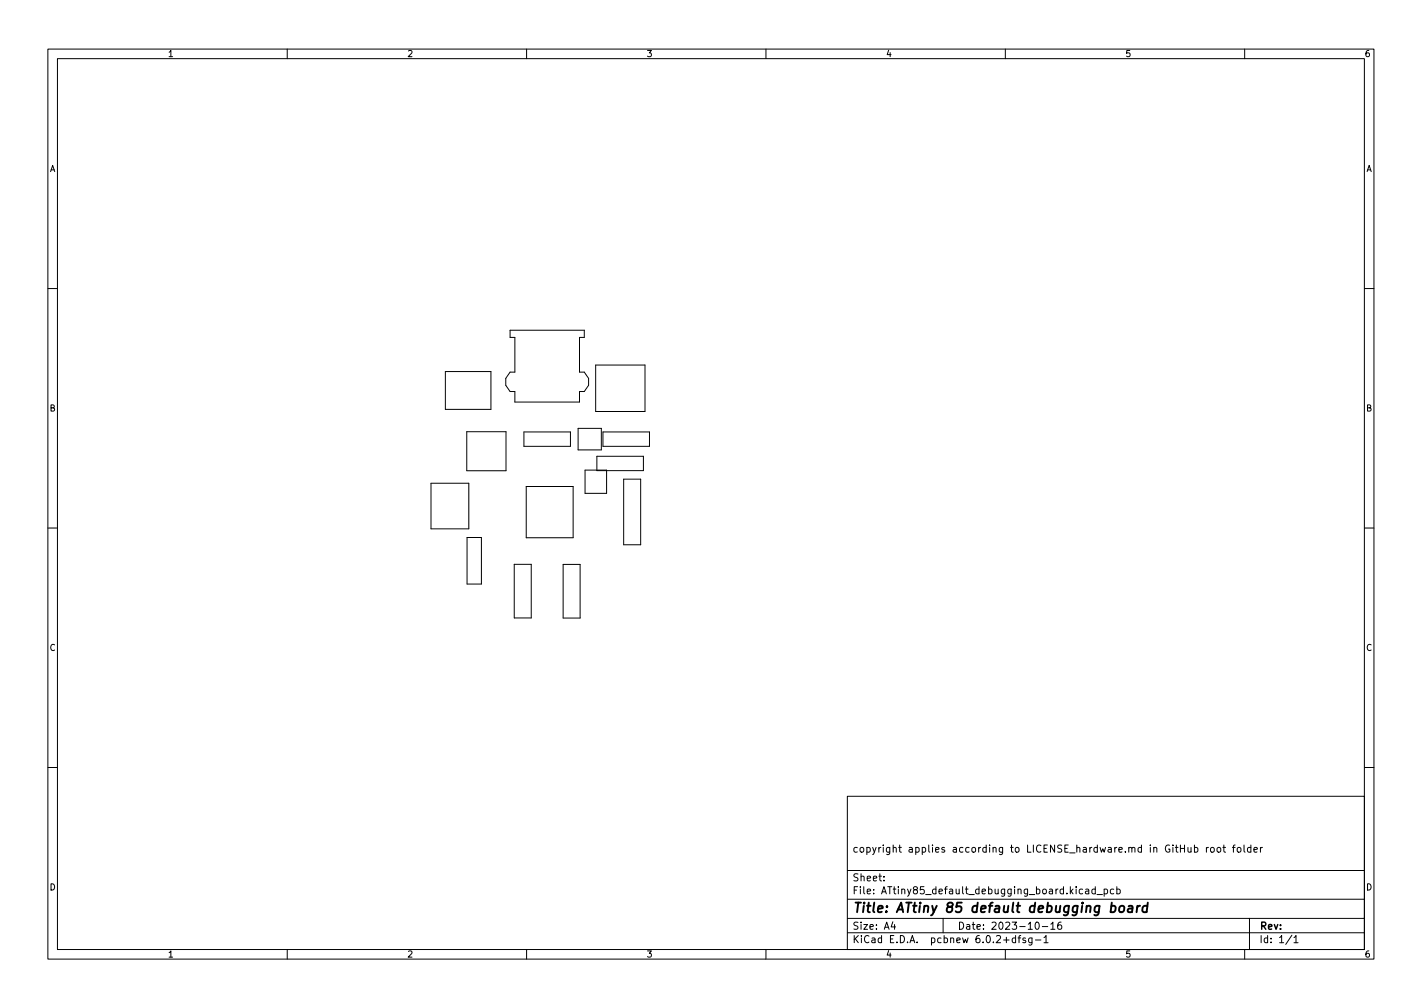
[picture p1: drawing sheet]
<svg xmlns="http://www.w3.org/2000/svg" width="297mm" height="210mm" viewBox="0 0 297 210" stroke-linecap="round" stroke-linejoin="round" font-family="sans-serif">
<defs><g id="words">
<text font-size="2.8" x="178" y="190.6">Title: ATtiny 85 default debugging board</text>
<g font-size="2.1">
<text x="178" y="178">copyright applies according to LICENSE_hardware.md in GitHub root folder</text>
<text x="178" y="184">Sheet:</text>
<text x="178" y="186.7">File: ATtiny85_default_debugging_board.kicad_pcb</text>
<text x="178" y="196.9">KiCad E.D.A. pcbnew 6.0.2+dfsg-1</text>
<text x="178" y="194.1">Size: A4</text>
<text x="200" y="194.1">Date: 2023-10-16</text>
<text x="263" y="194.1">Rev:</text>
<text x="263" y="196.9">Id: 1/1</text>
</g>
<g font-size="1.8">
<text x="35" y="11.9">1</text>
<text x="85" y="11.9">2</text>
<text x="135" y="11.9">3</text>
<text x="185" y="11.9">4</text>
<text x="235" y="11.9">5</text>
<text x="285" y="11.9">6</text>
<text x="10.3" y="35.9">A</text>
<text x="285.3" y="35.9">A</text>
<text x="10.3" y="85.9">B</text>
<text x="285.3" y="85.9">B</text>
<text x="10.3" y="135.9">C</text>
<text x="285.3" y="135.9">C</text>
<text x="10.3" y="185.9">D</text>
<text x="285.3" y="185.9">D</text>
<text x="35" y="199.9">1</text>
<text x="85" y="199.9">2</text>
<text x="135" y="199.9">3</text>
<text x="185" y="199.9">4</text>
<text x="235" y="199.9">5</text>
<text x="285" y="199.9">6</text>
</g>
</g></defs>
<g fill="none" stroke="#000" stroke-width=".21">
<path d="M10 10.2h277v190.1h-277zM12 12.2h273v186.1h-273zM60 10.2v2M110 10.2v2M160 10.2v2M210 10.2v2M260 10.2v2M10 60.2h2M93 77.6h9.5v7.9h-9.5zM106.5 68.9h15.6v1.5h-1v7.3h1l.8 1.3v1.4l-.8 1.3h-1v2.2h-13.6v-2.2h-1l-.8-1.3v-1.4l.8-1.3h1v-7.3h-1zM124.4 76.2h10.3v9.7h-10.3zM285 60.2h2"/>
<path d="M97.5 90.1h8.2v8.2h-8.2zM109.4 90.2h9.8v3h-9.8zM120.8 89.4h4.8v4.5h-4.8zM122.2 98.2h4.5v4.8h-4.5zM124.7 95.3h9.7v3h-9.7zM125.9 90.2h9.8v3h-9.8zM10 110.2h2M90 100.9h7.9v9.5h-7.9zM97.6 112.2h3v9.7h-3zM107.4 117.8h3.6v11.2h-3.6zM109.9 101.6h9.8v10.7h-9.8zM117.6 117.8h3.6v11.2h-3.6z"/>
<path d="M130.3 100h3.5v13.7h-3.5zM285 110.2h2M10 160.2h2M177 166.3h108v32h-108zM248.1 176.9l.1 1h.4l.2-.1M248.8 176.9v1M249.5 177l.4-.1 .3 .3-.1 .7h-.6M249.5 176.4v1.5M252 176.9v1M252.4 176.9l-.4 .3M252.9 177.1l.2-.2 .5 .2v.5l-.1 .3h-.4l-.2-.1zM254.4 177l.3-.1 .3 .3v.4l-.3 .3h-.3l-.2-.3z"/>
<path d="M255.4 176.9h.6M255.6 176.4v1.3l.4 .2M257.4 176.9h.6M258 176.4l-.4 .2v1.3M258.6 177l.3-.1 .3 .3v.4l-.3 .3h-.3l-.2-.3zM259.9 176.4v1.3l.2 .2M261.3 177l-.4-.1-.3 .3 .1 .7h.6M261.3 176.4v1.5M261.9 177.4l.7-.1v-.3l-.5-.1-.2 .2 .1 .8h.6M263.3 176.9v1M263.7 176.9l-.4 .3M285 160.2h2"/>
<path d="M60 198.3v2M110 198.3v2M160 198.3v2M177 194.8h108M177 191.8h108M177 187.8h108M177 181.8h108M184.6 183.8v.1M184.6 183v.1M186.5 192.5l-.4 1h1M186.9 193v1M197 191.8v3"/>
<path d="M210 198.3v2M212.1 195.9l-.4-.1-.3 .3 .2 .7h.5M212.1 195.3v1.5M212.6 195.8h.6M213.2 195.3l-.3 .2v1.3M214.2 195.9l-.3-.1-.3 .2 .1 .3 .5 .1v.4h-.6M215.6 195.8v1.2l-.3 .3h-.4M215.6 195.9l-.5-.1-.2 .3 .1 .7h.6M216.3 196.3h1.1M216.4 192.7l.2-.2a.8 .8 0 0 1 .5 .8 .8 .8 0 0 1-.5 .7l-.2-.1-.2-.4zM217.7 193.5h1.2M218.1 195.8l.4-.5v1.5"/>
<path d="M218.1 196.8h.8M219.5 193l.4-.5v1.5M219.5 194h.9M221.6 192.5l-.4 .1a1.01 1.01 0 0 0 0 1.4l.5-.1 .1-.5-.3-.3h-.3l-.3 .3M226.8 185.7h.6v.9M227.4 186l-.5 .1-.2 .2 .2 .3h.5M228.8 185.7l-.4-.1-.3 .3 .1 .7h.6M228.8 185.1v1.5M229.1 186.8h1.2M230.6 185.7l.5-.1 .3 .3-.2 .7h-.6M230.6 185.6v1.5M232.6 185.7l-.4-.1-.3 .3 .2 .7h.5"/>
<path d="M233.3 185.7l.4-.1 .3 .3-.1 .7h-.6M233.3 185.1v1.5M260 198.3v2M261 191.8v6.5M269.9 195.3l-1.3 1.9M270.3 195.8l.4-.5v1.5M270.3 196.8h.8"/>
</g>
<path d="M232.1 189.2h.8l.2 .3-.1 .6a.66 .66 0 0 1-1 .3M233.9 189.3l.1-.1a.5 .5 0 0 1 .9 .3l-.1 .6-.2 .3a.5 .5 0 0 1-.8-.3zM235.8 189.2h.7v1.3M236.6 189.6l-.7 .1a.4 .4 0 0 0-.3 .3 .4 .4 0 0 0 .2 .5l.7-.1M237.6 189.1l-.2 1.4M238.2 189.1l-.4 .1-.3 .3M239.7 189.2a.66 .66 0 0 0-1 .3l-.1 .6 .2 .3h.7M239.8 188.5l-.3 2" fill="none" stroke="#000" stroke-width=".4"/>
<use href="#words"/>
</svg>
